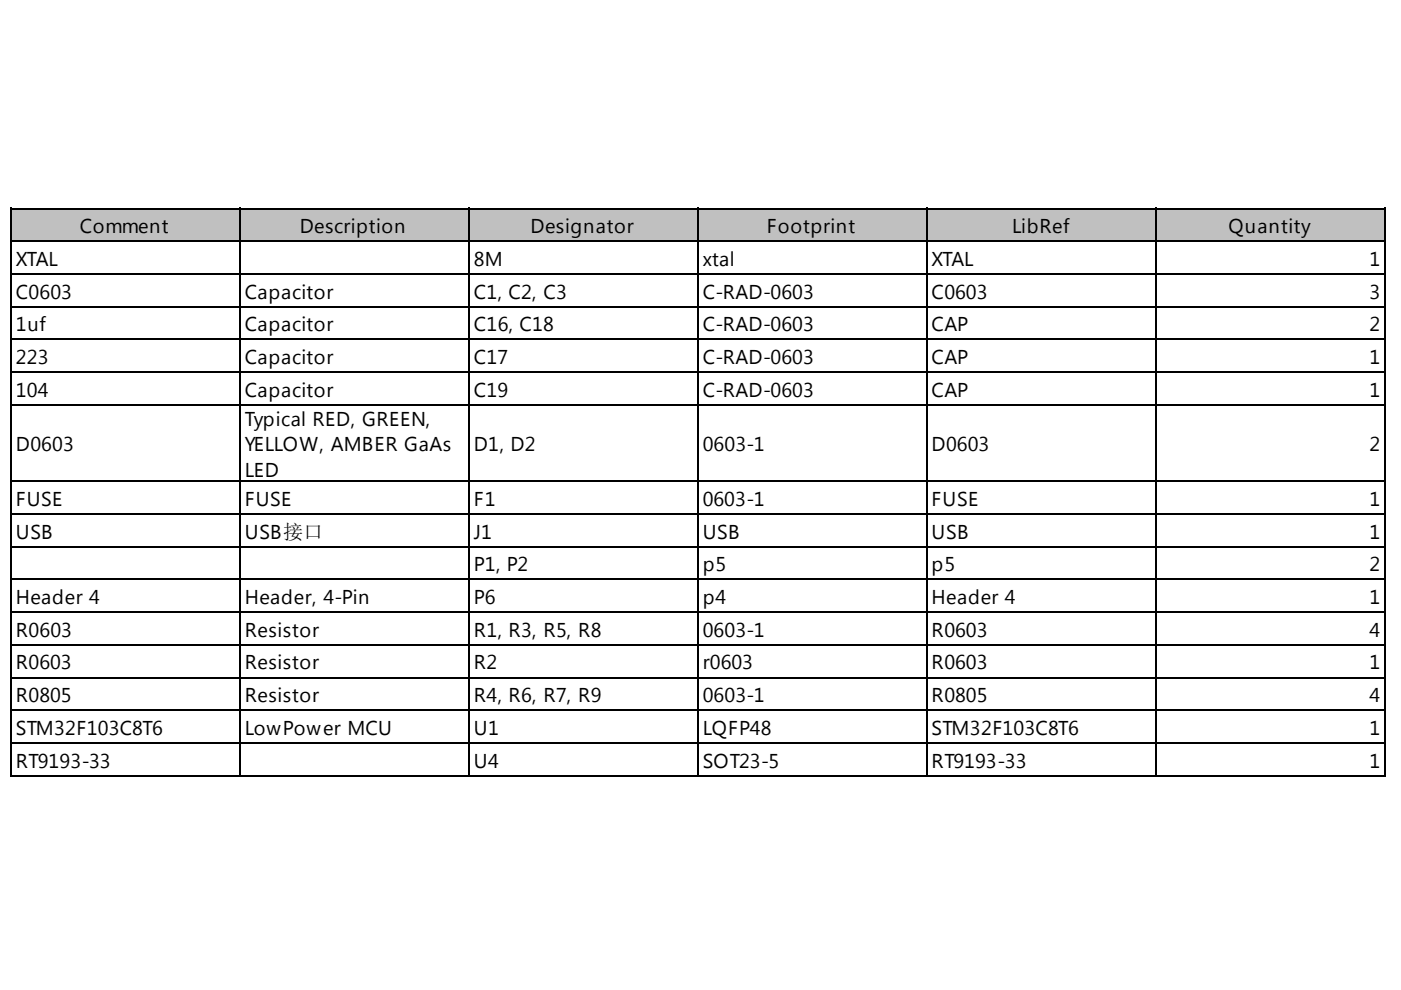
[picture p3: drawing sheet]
<svg xmlns="http://www.w3.org/2000/svg" width="297mm" height="210mm" viewBox="0 0 297 210" stroke-linecap="round" stroke-linejoin="round" font-family="sans-serif">
<defs><g id="words">
<g font-size="4.2">
<text x="17" y="49.4">Comment</text>
<text x="63.6" y="49.4">Description</text>
<text x="112.5" y="49.4">Designator</text>
<text x="162.6" y="49.4">Footprint</text>
<text x="214.6" y="49.4">LibRef</text>
<text x="260.4" y="49.4">Quantity</text>
<text x="3.4" y="56.4">XTAL</text>
<text x="100.4" y="56.4">8M</text>
<text x="149" y="56.4">xtal</text>
<text x="197.5" y="56.4">XTAL</text>
<text x="290.3" y="56.4">1</text>
<text x="3.4" y="63.3">C0603</text>
<text x="51.9" y="63.3">Capacitor</text>
<text x="100.4" y="63.3">C1, C2, C3</text>
<text x="149" y="63.3">C-RAD-0603</text>
<text x="197.5" y="63.3">C0603</text>
<text x="290.3" y="63.3">3</text>
<text x="3.4" y="70.2">1uf</text>
<text x="51.9" y="70.2">Capacitor</text>
<text x="100.4" y="70.2">C16, C18</text>
<text x="149" y="70.2">C-RAD-0603</text>
<text x="197.5" y="70.2">CAP</text>
<text x="290.3" y="70.2">2</text>
<text x="3.4" y="77.2">223</text>
<text x="51.9" y="77.2">Capacitor</text>
<text x="100.4" y="77.2">C17</text>
<text x="149" y="77.2">C-RAD-0603</text>
<text x="197.5" y="77.2">CAP</text>
<text x="290.3" y="77.2">1</text>
<text x="3.4" y="84.1">104</text>
<text x="51.9" y="84.1">Capacitor</text>
<text x="100.4" y="84.1">C19</text>
<text x="149" y="84.1">C-RAD-0603</text>
<text x="197.5" y="84.1">CAP</text>
<text x="290.3" y="84.1">1</text>
<text x="3.4" y="95.7">D0603</text>
<text x="51.9" y="90.3">Typical RED, GREEN,</text>
<text x="51.9" y="95.7">YELLOW, AMBER GaAs</text>
<text x="100.4" y="95.7">D1, D2</text>
<text x="149" y="95.7">0603-1</text>
<text x="197.5" y="95.7">D0603</text>
<text x="290.3" y="95.7">2</text>
<text x="51.9" y="101.1">LED</text>
<text x="3.4" y="107.2">FUSE</text>
<text x="51.9" y="107.2">FUSE</text>
<text x="100.4" y="107.2">F1</text>
<text x="149" y="107.2">0603-1</text>
<text x="197.5" y="107.2">FUSE</text>
<text x="290.3" y="107.2">1</text>
<text x="3.4" y="114.2">USB</text>
<text x="51.9" y="114.2">USB接口</text>
<text x="100.4" y="114.2">J1</text>
<text x="149" y="114.2">USB</text>
<text x="197.5" y="114.2">USB</text>
<text x="290.3" y="114.2">1</text>
<text x="100.4" y="121.1">P1, P2</text>
<text x="149" y="121.1">p5</text>
<text x="197.5" y="121.1">p5</text>
<text x="290.3" y="121.1">2</text>
<text x="3.4" y="128.1">Header 4</text>
<text x="51.9" y="128.1">Header, 4-Pin</text>
<text x="100.4" y="128.1">P6</text>
<text x="149" y="128.1">p4</text>
<text x="197.5" y="128.1">Header 4</text>
<text x="290.3" y="128.1">1</text>
<text x="3.4" y="135">R0603</text>
<text x="51.9" y="135">Resistor</text>
<text x="100.4" y="135">R1, R3, R5, R8</text>
<text x="149" y="135">0603-1</text>
<text x="197.5" y="135">R0603</text>
<text x="290.3" y="135">4</text>
<text x="3.4" y="141.9">R0603</text>
<text x="51.9" y="141.9">Resistor</text>
<text x="100.4" y="141.9">R2</text>
<text x="149" y="141.9">r0603</text>
<text x="197.5" y="141.9">R0603</text>
<text x="290.3" y="141.9">1</text>
<text x="3.4" y="148.9">R0805</text>
<text x="51.9" y="148.9">Resistor</text>
<text x="100.4" y="148.9">R4, R6, R7, R9</text>
<text x="149" y="148.9">0603-1</text>
<text x="197.5" y="148.9">R0805</text>
<text x="290.3" y="148.9">4</text>
<text x="3.4" y="155.8">STM32F103C8T6</text>
<text x="51.9" y="155.8">LowPower MCU</text>
<text x="100.4" y="155.8">U1</text>
<text x="149" y="155.8">LQFP48</text>
<text x="197.5" y="155.8">STM32F103C8T6</text>
<text x="290.3" y="155.8">1</text>
<text x="3.4" y="162.8">RT9193-33</text>
<text x="100.4" y="162.8">U4</text>
<text x="149" y="162.8">SOT23-5</text>
<text x="197.5" y="162.8">RT9193-33</text>
<text x="290.3" y="162.8">1</text>
</g>
</g></defs>
<g fill="#c0c0c0">
<path d="M2.5 44.4h48.6v6.9h-48.6z" fill-rule="evenodd"/>
<path d="M50.7 44.4h49v6.9h-49z" fill-rule="evenodd"/>
<path d="M99.3 44.4h48.9v6.9h-48.9z" fill-rule="evenodd"/>
<path d="M147.8 44.4h48.9v6.9h-48.9z" fill-rule="evenodd"/>
<path d="M196.4 44.4h48.9v6.9h-48.9z" fill-rule="evenodd"/>
<path d="M244.9 44.4h48.9v6.9h-48.9z" fill-rule="evenodd"/>
</g>
<g fill="none" stroke="#000" stroke-width=".39">
<path d="M2.2 44.2h291.6M2.2 51.1h291.6M2.2 58.1h291.6M2.4 44v120.7M50.9 44v120.7M99.5 44v120.7M148 44v120.7M196.6 44v120.7M245.1 44v120.7M293.6 44v120.7M2.2 65h291.6M2.2 72h291.6"/>
<path d="M2.2 78.9h291.6M2.2 85.8h291.6M2.2 102h291.6M2.2 109h291.6M2.2 115.9h291.6M2.2 122.9h291.6M2.2 129.8h291.6M2.2 136.7h291.6M2.2 143.7h291.6M2.2 150.6h291.6M2.2 157.6h291.6M2.2 164.5h291.6"/>
</g>
<use href="#words"/>
</svg>
